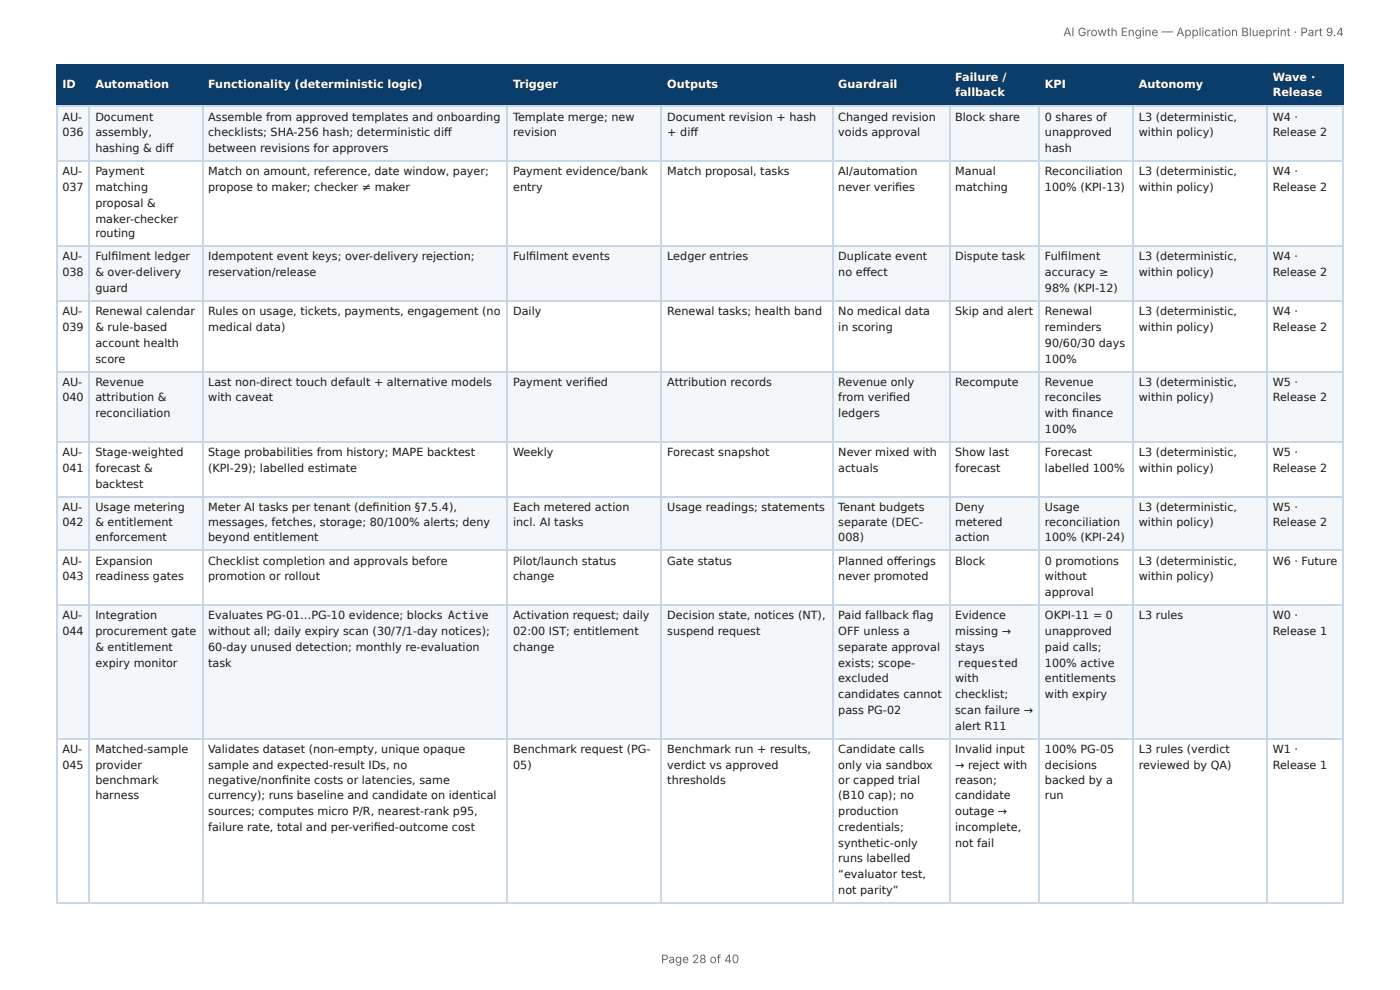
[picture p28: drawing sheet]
<svg xmlns="http://www.w3.org/2000/svg" width="297mm" height="210mm" viewBox="0 0 297 210" stroke-linecap="round" stroke-linejoin="round" font-family="sans-serif">
<defs><g id="words">
<g font-size="2.5" fill="#666">
<text x="225.8" y="7.7">AI Growth Engine — Application Blueprint · Part 9.4</text>
<text x="140.4" y="204.5">Page 28 of 40</text>
</g>
<g font-size="2.4" fill="#fff">
<text x="202.9" y="17.1">Failure /</text>
<text x="270.3" y="17.1">Wave ·</text>
<text x="13.2" y="18.7">ID</text>
<text x="20.3" y="18.7">Automation</text>
<text x="44.2" y="18.7">Functionality (deterministic logic)</text>
<text x="109" y="18.7">Trigger</text>
<text x="141.7" y="18.7">Outputs</text>
<text x="178" y="18.7">Guardrail</text>
<text x="202.9" y="20.5">fallback</text>
<text x="221.9" y="18.7">KPI</text>
<text x="241.9" y="18.7">Autonomy</text>
<text x="270.3" y="20.5">Release</text>
</g>
<g font-size="2.4" fill="#1a1a1a">
<text x="13.2" y="25.6">AU-</text>
<text x="13.2" y="29">036</text>
<text x="20.3" y="25.6">Document</text>
<text x="20.3" y="29">assembly,</text>
<text x="44.2" y="25.6">Assemble from approved templates and onboarding</text>
<text x="44.2" y="29">checklists; SHA-256 hash; deterministic diff</text>
<text x="109" y="25.6">Template merge; new</text>
<text x="109" y="29">revision</text>
<text x="141.7" y="25.6">Document revision + hash</text>
<text x="141.7" y="29">+ diff</text>
<text x="178" y="25.6">Changed revision</text>
<text x="178" y="29">voids approval</text>
<text x="202.9" y="25.6">Block share</text>
<text x="221.9" y="25.6">0 shares of</text>
<text x="221.9" y="29">unapproved</text>
<text x="241.9" y="25.6">L3 (deterministic,</text>
<text x="241.9" y="29">within policy)</text>
<text x="270.3" y="25.6">W4 ·</text>
<text x="270.3" y="29">Release 2</text>
<text x="20.3" y="32.3">hashing &amp; diff</text>
<text x="44.2" y="32.3">between revisions for approvers</text>
<text x="221.9" y="32.3">hash</text>
<text x="13.2" y="37.2">AU-</text>
<text x="13.2" y="40.6">037</text>
<text x="20.3" y="37.2">Payment</text>
<text x="20.3" y="40.6">matching</text>
<text x="44.2" y="37.2">Match on amount, reference, date window, payer;</text>
<text x="44.2" y="40.6">propose to maker; checker ≠ maker</text>
<text x="109" y="37.2">Payment evidence/bank</text>
<text x="109" y="40.6">entry</text>
<text x="141.7" y="37.2">Match proposal, tasks</text>
<text x="178" y="37.2">AI/automation</text>
<text x="178" y="40.6">never verifi es</text>
<text x="202.9" y="37.2">Manual</text>
<text x="202.9" y="40.6">matching</text>
<text x="221.9" y="37.2">Reconciliation</text>
<text x="221.9" y="40.6">100% (KPI-13)</text>
<text x="241.9" y="37.2">L3 (deterministic,</text>
<text x="241.9" y="40.6">within policy)</text>
<text x="270.3" y="37.2">W4 ·</text>
<text x="270.3" y="40.6">Release 2</text>
<text x="20.3" y="43.9">proposal &amp;</text>
<text x="20.3" y="47.3">maker-checker</text>
<text x="20.3" y="50.4">routing</text>
<text x="13.2" y="55.3">AU-</text>
<text x="13.2" y="58.7">038</text>
<text x="20.3" y="55.3">Fulfi lment ledger</text>
<text x="20.3" y="58.7">&amp; over-delivery</text>
<text x="44.2" y="55.3">Idempotent event keys; over-delivery rejection;</text>
<text x="44.2" y="58.7">reservation/release</text>
<text x="109" y="55.3">Fulfi lment events</text>
<text x="141.7" y="55.3">Ledger entries</text>
<text x="178" y="55.3">Duplicate event</text>
<text x="178" y="58.7">no eff ect</text>
<text x="202.9" y="55.3">Dispute task</text>
<text x="221.9" y="55.3">Fulfi lment</text>
<text x="221.9" y="58.7">accuracy ≥</text>
<text x="241.9" y="55.3">L3 (deterministic,</text>
<text x="241.9" y="58.7">within policy)</text>
<text x="270.3" y="55.3">W4 ·</text>
<text x="270.3" y="58.7">Release 2</text>
<text x="20.3" y="62">guard</text>
<text x="221.9" y="62">98% (KPI-12)</text>
<text x="13.2" y="66.9">AU-</text>
<text x="13.2" y="70.3">039</text>
<text x="20.3" y="66.9">Renewal calendar</text>
<text x="20.3" y="70.3">&amp; rule-based</text>
<text x="44.2" y="66.9">Rules on usage, tickets, payments, engagement (no</text>
<text x="44.2" y="70.3">medical data)</text>
<text x="109" y="66.9">Daily</text>
<text x="141.7" y="66.9">Renewal tasks; health band</text>
<text x="178" y="66.9">No medical data</text>
<text x="178" y="70.3">in scoring</text>
<text x="202.9" y="66.9">Skip and alert</text>
<text x="221.9" y="66.9">Renewal</text>
<text x="221.9" y="70.3">reminders</text>
<text x="241.9" y="66.9">L3 (deterministic,</text>
<text x="241.9" y="70.3">within policy)</text>
<text x="270.3" y="66.9">W4 ·</text>
<text x="270.3" y="70.3">Release 2</text>
<text x="20.3" y="73.6">account health</text>
<text x="20.3" y="77">score</text>
<text x="221.9" y="73.6">90/60/30 days</text>
<text x="221.9" y="77">100%</text>
<text x="13.2" y="81.9">AU-</text>
<text x="20.3" y="81.9">Revenue</text>
<text x="44.2" y="81.9">Last non-direct touch default + alternative models</text>
<text x="109" y="81.9">Payment verifi ed</text>
<text x="141.7" y="81.9">Attribution records</text>
<text x="178" y="81.9">Revenue only</text>
<text x="202.9" y="81.9">Recompute</text>
<text x="221.9" y="81.9">Revenue</text>
<text x="241.9" y="81.9">L3 (deterministic,</text>
<text x="270.3" y="81.9">W5 ·</text>
<text x="13.2" y="85.3">040</text>
<text x="20.3" y="85.3">attribution &amp;</text>
<text x="20.3" y="88.6">reconciliation</text>
<text x="44.2" y="85.3">with caveat</text>
<text x="178" y="85.3">from verifi ed</text>
<text x="178" y="88.6">ledgers</text>
<text x="221.9" y="85.3">reconciles</text>
<text x="221.9" y="88.6">with fi nance</text>
<text x="241.9" y="85.3">within policy)</text>
<text x="270.3" y="85.3">Release 2</text>
<text x="221.9" y="92">100%</text>
<text x="13.2" y="96.9">AU-</text>
<text x="13.2" y="100.2">041</text>
<text x="20.3" y="96.9">Stage-weighted</text>
<text x="20.3" y="100.2">forecast &amp;</text>
<text x="44.2" y="96.9">Stage probabilities from history; MAPE backtest</text>
<text x="44.2" y="100.2">(KPI-29); labelled estimate</text>
<text x="109" y="96.9">Weekly</text>
<text x="141.7" y="96.9">Forecast snapshot</text>
<text x="178" y="96.9">Never mixed with</text>
<text x="178" y="100.2">actuals</text>
<text x="202.9" y="96.9">Show last</text>
<text x="202.9" y="100.2">forecast</text>
<text x="221.9" y="96.9">Forecast</text>
<text x="221.9" y="100.2">labelled 100%</text>
<text x="241.9" y="96.9">L3 (deterministic,</text>
<text x="241.9" y="100.2">within policy)</text>
<text x="270.3" y="96.9">W5 ·</text>
<text x="270.3" y="100.2">Release 2</text>
<text x="20.3" y="103.6">backtest</text>
<text x="13.2" y="108.5">AU-</text>
<text x="13.2" y="111.6">042</text>
<text x="20.3" y="108.5">Usage metering</text>
<text x="20.3" y="111.6">&amp; entitlement</text>
<text x="44.2" y="108.5">Meter AI tasks per tenant (defi nition §7.5.4),</text>
<text x="44.2" y="111.6">messages, fetches, storage; 80/100% alerts; deny</text>
<text x="109" y="108.5">Each metered action</text>
<text x="109" y="111.6">incl. AI tasks</text>
<text x="141.7" y="108.5">Usage readings; statements</text>
<text x="178" y="108.5">Tenant budgets</text>
<text x="178" y="111.6">separate (DEC-</text>
<text x="202.9" y="108.5">Deny</text>
<text x="202.9" y="111.6">metered</text>
<text x="221.9" y="108.5">Usage</text>
<text x="221.9" y="111.6">reconciliation</text>
<text x="241.9" y="108.5">L3 (deterministic,</text>
<text x="241.9" y="111.6">within policy)</text>
<text x="270.3" y="108.5">W5 ·</text>
<text x="270.3" y="111.6">Release 2</text>
<text x="13.2" y="119.9">AU-</text>
<text x="20.3" y="115">enforcement</text>
<text x="20.3" y="119.9">Expansion</text>
<text x="44.2" y="115">beyond entitlement</text>
<text x="44.2" y="119.9">Checklist completion and approvals before</text>
<text x="109" y="119.9">Pilot/launch status</text>
<text x="141.7" y="119.9">Gate status</text>
<text x="178" y="115">008)</text>
<text x="178" y="119.9">Planned off erings</text>
<text x="202.9" y="115">action</text>
<text x="202.9" y="119.9">Block</text>
<text x="221.9" y="115">100% (KPI-24)</text>
<text x="221.9" y="119.9">0 promotions</text>
<text x="241.9" y="119.9">L3 (deterministic,</text>
<text x="270.3" y="119.9">W6 · Future</text>
<text x="13.2" y="123.2">043</text>
<text x="20.3" y="123.2">readiness gates</text>
<text x="44.2" y="123.2">promotion or rollout</text>
<text x="109" y="123.2">change</text>
<text x="178" y="123.2">never promoted</text>
<text x="221.9" y="123.2">without</text>
<text x="241.9" y="123.2">within policy)</text>
<text x="13.2" y="131.5">AU-</text>
<text x="20.3" y="131.5">Integration</text>
<text x="44.2" y="131.5">Evaluates PG-01…PG-10 evidence; blocks</text>
<text x="95.2" y="131.5">Active</text>
<text x="109" y="131.5">Activation request; daily</text>
<text x="141.7" y="131.5">Decision state, notices (NT),</text>
<text x="178" y="131.5">Paid fallback fl ag</text>
<text x="202.9" y="131.5">Evidence</text>
<text x="221.9" y="126.6">approval</text>
<text x="221.9" y="131.5">OKPI-11 = 0</text>
<text x="241.9" y="131.5">L3 rules</text>
<text x="270.3" y="131.5">W0 ·</text>
<text x="13.2" y="134.9">044</text>
<text x="20.3" y="134.9">procurement gate</text>
<text x="44.2" y="134.9">without all; daily expiry scan (30/7/1-day notices);</text>
<text x="109" y="134.9">02:00 IST; entitlement</text>
<text x="141.7" y="134.9">suspend request</text>
<text x="178" y="134.9">OFF unless a</text>
<text x="202.9" y="134.9">missing →</text>
<text x="221.9" y="134.9">unapproved</text>
<text x="270.3" y="134.9">Release 1</text>
<text x="20.3" y="138.2">&amp; entitlement</text>
<text x="20.3" y="141.6">expiry monitor</text>
<text x="44.2" y="138.2">60-day unused detection; monthly re-evaluation</text>
<text x="44.2" y="141.6">task</text>
<text x="109" y="138.2">change</text>
<text x="178" y="138.2">separate approval</text>
<text x="178" y="141.6">exists; scope-</text>
<text x="202.9" y="138.2">stays</text>
<text x="203.3" y="141.6">requested</text>
<text x="221.9" y="138.2">paid calls;</text>
<text x="221.9" y="141.6">100% active</text>
<text x="178" y="144.9">excluded</text>
<text x="178" y="148.3">candidates cannot</text>
<text x="202.9" y="144.9">with</text>
<text x="202.9" y="148.3">checklist;</text>
<text x="221.9" y="144.9">entitlements</text>
<text x="221.9" y="148.3">with expiry</text>
<text x="178" y="151.6">pass PG-02</text>
<text x="202.9" y="151.6">scan failure →</text>
<text x="202.9" y="155">alert R11</text>
<text x="13.2" y="159.9">AU-</text>
<text x="20.3" y="159.9">Matched-sample</text>
<text x="44.2" y="159.9">Validates dataset (non-empty, unique opaque</text>
<text x="109" y="159.9">Benchmark request (PG-</text>
<text x="141.7" y="159.9">Benchmark run + results,</text>
<text x="178" y="159.9">Candidate calls</text>
<text x="202.9" y="159.9">Invalid input</text>
<text x="221.9" y="159.9">100% PG-05</text>
<text x="241.9" y="159.9">L3 rules (verdict</text>
<text x="270.3" y="159.9">W1 ·</text>
<text x="13.2" y="163.2">045</text>
<text x="20.3" y="163.2">provider</text>
<text x="20.3" y="166.6">benchmark</text>
<text x="44.2" y="163.2">sample and expected-result IDs, no</text>
<text x="44.2" y="166.6">negative/nonfi nite costs or latencies, same</text>
<text x="109" y="163.2">05)</text>
<text x="141.7" y="163.2">verdict vs approved</text>
<text x="141.7" y="166.6">thresholds</text>
<text x="178" y="163.2">only via sandbox</text>
<text x="178" y="166.6">or capped trial</text>
<text x="202.9" y="163.2">→ reject with</text>
<text x="202.9" y="166.6">reason;</text>
<text x="221.9" y="163.2">decisions</text>
<text x="221.9" y="166.6">backed by a</text>
<text x="241.9" y="163.2">reviewed by QA)</text>
<text x="270.3" y="163.2">Release 1</text>
<text x="20.3" y="169.7">harness</text>
<text x="44.2" y="169.7">currency); runs baseline and candidate on identical</text>
<text x="44.2" y="173.1">sources; computes micro P/R, nearest-rank p95,</text>
<text x="178" y="169.7">(B10 cap); no</text>
<text x="178" y="173.1">production</text>
<text x="202.9" y="169.7">candidate</text>
<text x="202.9" y="173.1">outage →</text>
<text x="221.9" y="169.7">run</text>
<text x="44.2" y="176.4">failure rate, total and per-verifi ed-outcome cost</text>
<text x="178" y="176.4">credentials;</text>
<text x="178" y="179.8">synthetic-only</text>
<text x="202.9" y="176.4">incomplete,</text>
<text x="202.9" y="179.8">not fail</text>
<text x="178" y="183.1">runs labelled</text>
<text x="178" y="186.5">“evaluator test,</text>
<text x="178" y="189.8">not parity”</text>
</g>
</g></defs>
<g fill="#0b3d6b">
<path d="M12.1 14h7v8.5h-7z"/>
<path d="M19.1 14h23.9v8.5h-23.9z"/>
<path d="M43 14h64.8v8.5h-64.8z"/>
<path d="M107.8 14h32.8v8.5h-32.8z"/>
<path d="M140.6 14h36.2v8.5h-36.2z"/>
<path d="M176.8 14h24.8v8.5h-24.8z"/>
<path d="M201.6 14h19v8.5h-19z"/>
<path d="M220.6 14h20.1v8.5h-20.1z"/>
<path d="M240.7 14h28.4v8.5h-28.4z"/>
<path d="M269.1 14h16.3v8.5h-16.3z"/>
</g>
<g fill="#f4f7fa">
<path d="M12.1 22.5h7v11.6h-7z"/>
<path d="M19.1 22.5h23.9v11.6h-23.9z"/>
<path d="M43 22.5h64.8v11.6h-64.8z"/>
<path d="M107.8 22.5h32.8v11.6h-32.8z"/>
<path d="M140.6 22.5h36.2v11.6h-36.2z"/>
<path d="M176.8 22.5h24.8v11.6h-24.8z"/>
<path d="M201.6 22.5h19v11.6h-19z"/>
<path d="M220.6 22.5h20.1v11.6h-20.1z"/>
<path d="M240.7 22.5h28.4v11.6h-28.4z"/>
<path d="M269.1 22.5h16.3v11.6h-16.3z"/>
<path d="M12.1 52.4h7v11.6h-7z"/>
<path d="M19.1 52.4h23.9v11.6h-23.9z"/>
<path d="M43 52.4h64.8v11.6h-64.8z"/>
<path d="M107.8 52.4h32.8v11.6h-32.8z"/>
<path d="M140.6 52.4h36.2v11.6h-36.2z"/>
<path d="M176.8 52.4h24.8v11.6h-24.8z"/>
<path d="M201.6 52.4h19v11.6h-19z"/>
<path d="M220.6 52.4h20.1v11.6h-20.1z"/>
<path d="M240.7 52.4h28.4v11.6h-28.4z"/>
<path d="M269.1 52.4h16.3v11.6h-16.3z"/>
<path d="M12.1 78.8h7v14.9h-7z"/>
<path d="M19.1 78.8h23.9v14.9h-23.9z"/>
<path d="M43 78.8h64.8v14.9h-64.8z"/>
<path d="M107.8 78.8h32.8v14.9h-32.8z"/>
<path d="M140.6 78.8h36.2v14.9h-36.2z"/>
<path d="M176.8 78.8h24.8v14.9h-24.8z"/>
<path d="M201.6 78.8h19v14.9h-19z"/>
<path d="M220.6 78.8h20.1v14.9h-20.1z"/>
<path d="M240.7 78.8h28.4v14.9h-28.4z"/>
<path d="M269.1 78.8h16.3v14.9h-16.3z"/>
<path d="M12.1 105.4h7v11.6h-7z"/>
<path d="M19.1 105.4h23.9v11.6h-23.9z"/>
<path d="M43 105.4h64.8v11.6h-64.8z"/>
<path d="M107.8 105.4h32.8v11.6h-32.8z"/>
<path d="M140.6 105.4h36.2v11.6h-36.2z"/>
<path d="M176.8 105.4h24.8v11.6h-24.8z"/>
<path d="M201.6 105.4h19v11.6h-19z"/>
<path d="M220.6 105.4h20.1v11.6h-20.1z"/>
<path d="M240.7 105.4h28.4v11.6h-28.4z"/>
<path d="M269.1 105.4h16.3v11.6h-16.3z"/>
<path d="M12.1 128.6h7v28.2h-7z"/>
<path d="M19.1 128.6h23.9v28.2h-23.9z"/>
<path d="M43 128.6h64.8v28.2h-64.8z"/>
<path d="M107.8 128.6h32.8v28.2h-32.8z"/>
<path d="M140.6 128.6h36.2v28.2h-36.2z"/>
<path d="M176.8 128.6h24.8v28.2h-24.8z"/>
<path d="M201.6 128.6h19v28.2h-19z"/>
<path d="M220.6 128.6h20.1v28.2h-20.1z"/>
<path d="M240.7 128.6h28.4v28.2h-28.4z"/>
<path d="M269.1 128.6h16.3v28.2h-16.3z"/>
</g>
<path d="M11.9 13.9h273.5M12 13.8v8.9M18.9 13.8v8.9M43.1 13.8v8.9M107.6 13.8v8.9M140.5 13.8v8.9M176.9 13.8v8.9M201.7 13.8v8.9M220.7 13.8v8.9M240.6 13.8v8.9M269.2 13.8v8.9M11.9 22.6h273.5" fill="none" stroke="#0b3d6b" stroke-width=".22"/>
<path d="M285.3 13.8v8.9" fill="none" stroke="#0b3d6b" stroke-width=".21"/>
<g fill="none" stroke="#c9d6e3" stroke-width=".22">
<path d="M11.9 22.6h273.5M11.9 34.2h273.5M12 22.7v169.1M18.9 22.7v169.1M43.1 22.7v169.1M107.6 22.7v169.1M140.5 22.7v169.1M176.9 22.7v169.1M201.7 22.7v169.1M220.7 22.7v169.1M240.6 22.7v169.1M269.2 22.7v169.1"/>
<path d="M11.9 52.3h273.5M11.9 63.9h273.5M11.9 78.9h273.5M11.9 93.9h273.5M11.9 105.5h273.5M11.9 116.9h273.5M11.9 128.5h273.5M11.9 156.9h273.5M11.9 191.7h273.5"/>
</g>
<path d="M285.3 22.7v169.1" fill="none" stroke="#c9d6e3" stroke-width=".21"/>
<g fill="#eef2f6">
<path d="M94.8 129.3h9.4v2.9h-9.4z"/>
<path d="M202.9 139.3h13.7v2.9h-13.7z"/>
</g>
<use href="#words"/>
</svg>
